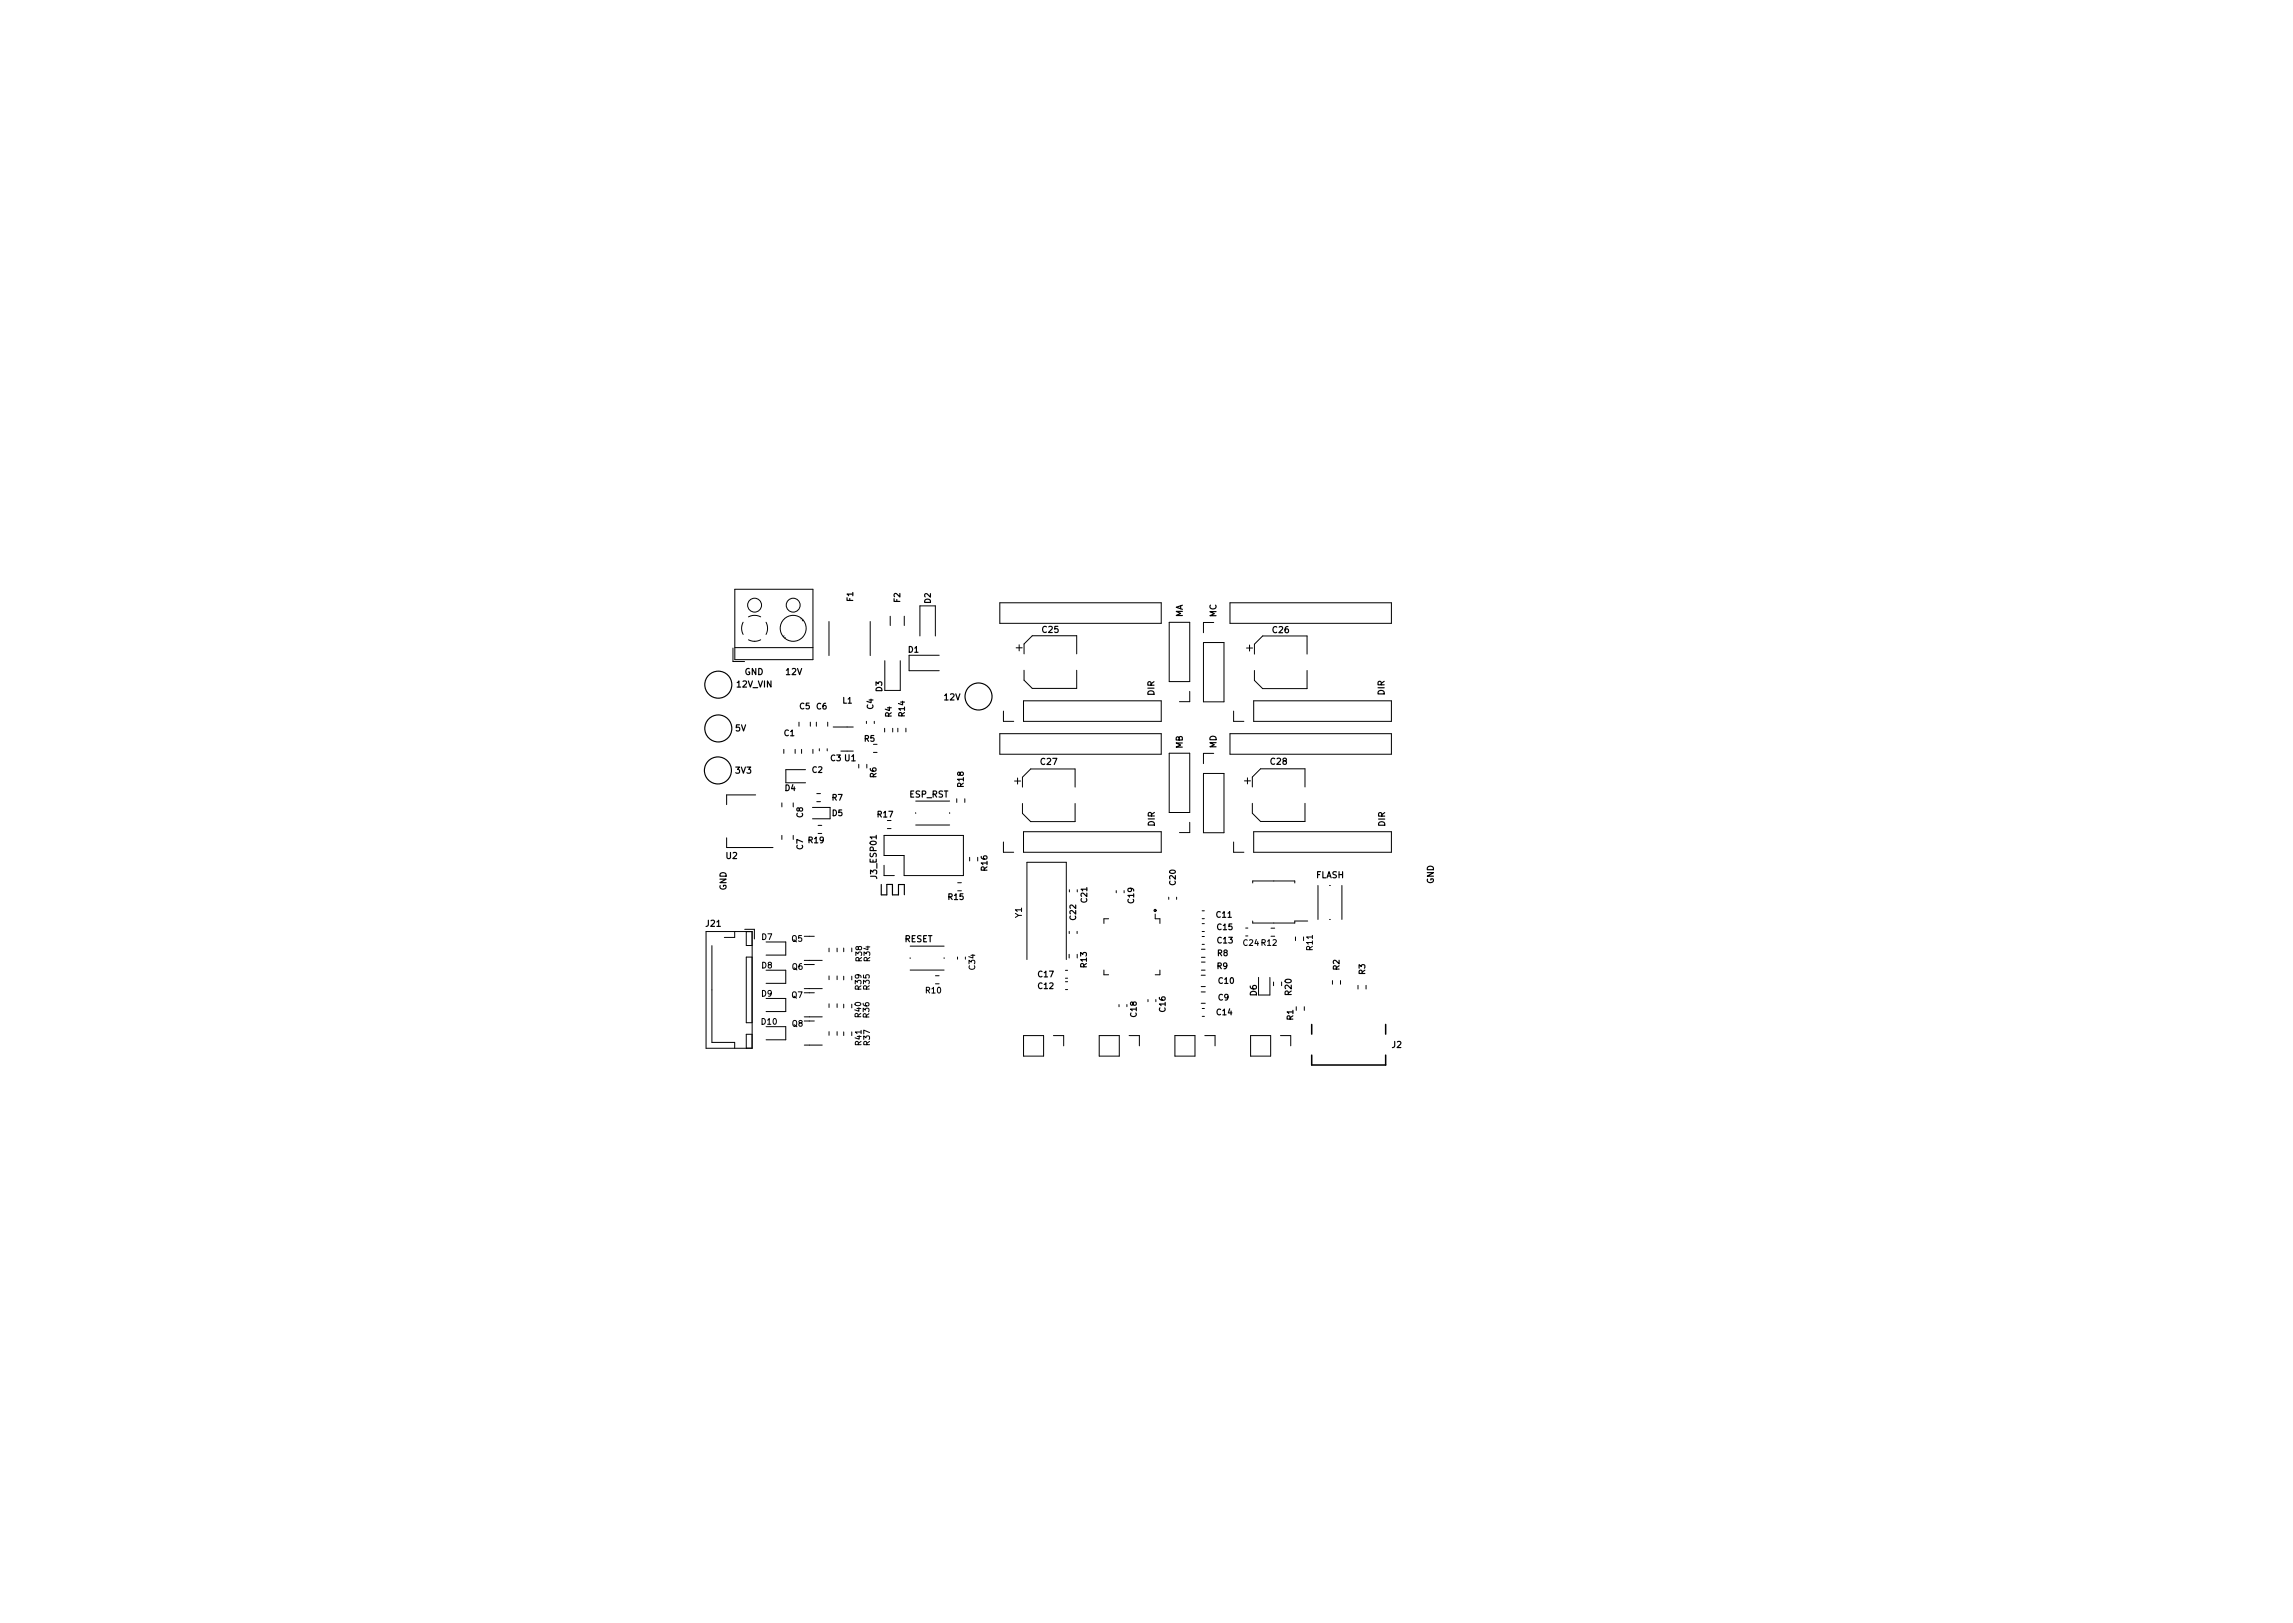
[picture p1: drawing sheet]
<svg xmlns="http://www.w3.org/2000/svg" width="297mm" height="210mm" viewBox="0 0 297 210" stroke-linecap="round" stroke-linejoin="round" font-family="sans-serif">
<defs><g id="words">
<g font-size="1.1">
<text x="135" y="82">C25</text>
<text x="153.2" y="80" transform="rotate(-90 153.2 80)">MA</text>
<text x="157.6" y="80" transform="rotate(-90 157.6 80)">MC</text>
<text x="164.9" y="82">C26</text>
<text x="95.5" y="89">12V_VIN</text>
<text x="96.4" y="87.4">GND</text>
<text x="101.8" y="87.4">12V</text>
<text x="95.3" y="94.7">5V</text>
<text x="122.3" y="90.7">12V</text>
<text x="149.5" y="90.1" transform="rotate(-90 149.5 90.1)">DIR</text>
<text x="179.3" y="90.1" transform="rotate(-90 179.3 90.1)">DIR</text>
<text x="95.3" y="100.2">3V3</text>
<text x="134.8" y="99.1">C27</text>
<text x="153.2" y="97" transform="rotate(-90 153.2 97)">MB</text>
<text x="157.6" y="96.9" transform="rotate(-90 157.6 96.9)">MD</text>
<text x="164.6" y="99.1">C28</text>
<text x="117.8" y="103.3">ESP_RST</text>
<text x="149.6" y="107" transform="rotate(-90 149.6 107)">DIR</text>
<text x="179.4" y="107.1" transform="rotate(-90 179.4 107.1)">DIR</text>
<text x="94.1" y="111.3">U2</text>
<text x="113.6" y="113.9" transform="rotate(-90 113.6 113.9)">J3 _ESP01</text>
<text x="170.4" y="113.8">FLASH</text>
<text x="94.1" y="115.4" transform="rotate(-90 94.1 115.4)">GND</text>
<text x="132.4" y="118.9" transform="rotate(-90 132.4 118.9)">Y1</text>
<text x="185.7" y="114.5" transform="rotate(-90 185.7 114.5)">GND</text>
<text x="91.5" y="120">J21</text>
<text x="117.1" y="122">RESET</text>
<text x="162.8" y="129" transform="rotate(-90 162.8 129)">D6</text>
<text x="167.3" y="128.9" transform="rotate(-90 167.3 128.9)">R20</text>
<text x="180.3" y="135.7">J2</text>
</g>
<g font-size="1">
<text x="110.5" y="77.9" transform="rotate(-90 110.5 77.9)">F1</text>
<text x="116.6" y="78" transform="rotate(-90 116.6 78)">F2</text>
<text x="120.6" y="78.2" transform="rotate(-90 120.6 78.2)">D2</text>
<text x="114.3" y="89.6" transform="rotate(-90 114.3 89.6)">D3</text>
<text x="117.7" y="84.5">D1</text>
<text x="101.6" y="95.4">C1</text>
<text x="103.6" y="91.9">C5</text>
<text x="105.8" y="91.9">C6</text>
<text x="109.2" y="91.1">L1</text>
<text x="113.1" y="91.9" transform="rotate(-90 113.1 91.9)">C4</text>
<text x="115.5" y="92.9" transform="rotate(-90 115.5 92.9)">R4</text>
<text x="117.2" y="92.8" transform="rotate(-90 117.2 92.8)">R14</text>
<text x="105.2" y="100.1">C2</text>
<text x="107.6" y="98.6">C3 U1</text>
<text x="112" y="96.1">R5</text>
<text x="113.5" y="100.7" transform="rotate(-90 113.5 100.7)">R6</text>
<text x="124.8" y="101.9" transform="rotate(-90 124.8 101.9)">R18</text>
<text x="101.7" y="102.5">D4</text>
<text x="104" y="105.9" transform="rotate(-90 104 105.9)">C8</text>
<text x="107.8" y="103.7">R7</text>
<text x="107.8" y="105.7">D5</text>
<text x="113.7" y="105.9">R17</text>
<text x="104" y="110" transform="rotate(-90 104 110)">C7</text>
<text x="104.8" y="109.2">R19</text>
<text x="127.9" y="112.8" transform="rotate(-90 127.9 112.8)">R16</text>
<text x="122.9" y="116.6">R15</text>
<text x="139.4" y="119.1" transform="rotate(-90 139.4 119.1)">C22</text>
<text x="140.8" y="116.9" transform="rotate(-90 140.8 116.9)">C21</text>
<text x="146.9" y="117" transform="rotate(-90 146.9 117)">C19</text>
<text x="152.3" y="114.6" transform="rotate(-90 152.3 114.6)">C20</text>
<text x="157.6" y="118.9">C11</text>
<text x="98.7" y="121.8">D7</text>
<text x="98.7" y="125.4">D8</text>
<text x="102.6" y="122">Q5</text>
<text x="102.6" y="125.6">Q6</text>
<text x="111.7" y="124.5" transform="rotate(-90 111.7 124.5)">R38</text>
<text x="112.7" y="124.5" transform="rotate(-90 112.7 124.5)">R34</text>
<text x="126.3" y="125.6" transform="rotate(-90 126.3 125.6)">C34</text>
<text x="140.8" y="125.3" transform="rotate(-90 140.8 125.3)">R13</text>
<text x="157.7" y="125.5">R9</text>
<text x="157.7" y="120.5">C15</text>
<text x="157.7" y="123.9">R8</text>
<text x="157.7" y="122.2">C13</text>
<text x="161.1" y="122.5">C24 R12</text>
<text x="170" y="123.1" transform="rotate(-90 170 123.1)">R11</text>
<text x="173.5" y="125.7" transform="rotate(-90 173.5 125.7)">R2</text>
<text x="98.7" y="129.1">D9</text>
<text x="102.6" y="129.3">Q7</text>
<text x="111.5" y="131.8" transform="rotate(-90 111.5 131.8)">R40</text>
<text x="111.6" y="128.2" transform="rotate(-90 111.6 128.2)">R39</text>
<text x="112.6" y="131.8" transform="rotate(-90 112.6 131.8)">R36</text>
<text x="112.6" y="128.2" transform="rotate(-90 112.6 128.2)">R35</text>
<text x="120" y="128.7">R10</text>
<text x="134.5" y="128.1">C12</text>
<text x="134.5" y="126.6">C17</text>
<text x="147.2" y="131.7" transform="rotate(-90 147.2 131.7)">C18</text>
<text x="151" y="131" transform="rotate(-90 151 131)">C16</text>
<text x="157.6" y="131.5">C14</text>
<text x="157.8" y="129.6">C9</text>
<text x="157.9" y="127.4">C10</text>
<text x="176.8" y="126.2" transform="rotate(-90 176.8 126.2)">R3</text>
<text x="98.7" y="132.7">D10</text>
<text x="102.6" y="133">Q8</text>
<text x="111.6" y="135.4" transform="rotate(-90 111.6 135.4)">R41</text>
<text x="112.7" y="135.4" transform="rotate(-90 112.7 135.4)">R37</text>
<text x="167.5" y="132.1" transform="rotate(-90 167.5 132.1)">R1</text>
</g>
</g></defs>
<g fill="none" stroke="#000" stroke-width=".15">
<path d="M114.2 114.6v1.3h.7v-1.3h.7v1.3h.8v-1.3h.7v1.3"/>
<circle cx="93" cy="99.8" r="1.75"/>
<circle cx="93" cy="88.7" r="1.75"/>
<circle cx="93" cy="94.4" r="1.75"/>
<circle cx="126.8" cy="90.2" r="1.75"/>
<circle cx="149.6" cy="117.9" r=".14"/>
</g>
<g fill="none" stroke="#000" stroke-width=".13">
<path d="M95.2 76.3h10.1v9.2h-10.1zM97 79.9a1.68 1.68 0 0 1 1.5 0M115.3 79.8v1.2M117.1 79.8v1.2M129.5 78.1h20.9v2.7h-20.9zM159.3 78.1h20.9v2.7h-20.9zM95 84v1.7h1.4M95.2 83.9h10.1M96.3 80.6a1.68 1.68 0 0 0 0 1.6M97 82.9l.8 .2M98.5 82.9l-.7 .2M99.2 80.6a1.68 1.68 0 0 1 0 1.6"/>
<path d="M101.5 97.1v.5M101.6 82.4l-.1 .1M101.7 82.6v.1M103 97.1v.5M103.5 93.6v.5M103.8 80.1v.1M103.8 97.1v.5M104 80.3l-.1 .1M104.4 99.7h-2.6v1.7h2.6M105 93.6v.5M105.3 97.1v.5M105.8 93.6v.5"/>
<path d="M106.1 97v.3M107.2 97v.3M107.2 93.6v.5M107.4 80.5v4.4M107.9 94.2h2.6M108.9 97.3h1.6M111.2 99v.5M112.2 93.4v.3M112.3 99v.5M112.7 80.5v4.4M113.1 97.5h.5M113.3 93.4v.3"/>
<path d="M114.6 94.4v.4M114.6 85.6v3.8h2v-3.8M115.6 94.4v.4M116.3 94.3v.5M117.4 94.3v.5M119.2 82.4v-3.9h2v3.9M121.7 84.9h-3.9v2h3.9M129.5 95h20.9v2.7h-20.9zM130 92.1v1.4h1.3M131.6 83.9h.8M132 83.5v.8M132.6 90.8h17.8v2.7h-17.8z"/>
<path d="M132.7 84.7v-1.3l1-1h5.8v2.3M132.7 86.8v1.3l1 1.1h5.8v-2.4M151.5 80.6h2.6v7.7h-2.6zM151.5 97.6h2.6v7.7h-2.6zM154.1 89.6v1.3h-1.3M155.9 83.2h2.7v7.7h-2.7zM157.2 80.6h-1.3v1.4M157.2 97.6h-1.3v1.3M159.3 95h20.9v2.7h-20.9zM159.8 92.1v1.4h1.3M161.5 84h.8M161.9 83.6v.7"/>
<path d="M162.4 90.8h17.8v2.7h-17.8zM162.5 84.7v-1.2l1.1-1.1h5.7v2.3M162.5 86.9v1.2l1.1 1.1h5.7v-2.3M94.1 108.5v1.3h6M97.9 103h-3.8v1.2M101.3 104v.5M101.3 108.2v.5M102.8 104v.5M102.8 108.2v.5M105.2 104.6h2.3M105.2 106.1h2.3M105.8 103.9h.5"/>
<path d="M105.8 102.8h.5M106 108h.5M106 106.9h.5M114.5 112.1v1.3h1.3M114.5 108.2h10.3v5.2h-7.7v-2.6h-2.6zM115 106.3h.4M115 107.3h.4M118.6 103.8h4.4M118.6 106.9h4.4M118.6 105.3v.1M123 105.3v.1M123.9 103.5v.5"/>
<path d="M124.1 114.4h.4M124.1 115.4h.4M125 103.5v.5M125.6 111.1v.4M126.7 111.1v.4M130 109.1v1.3h1.3M131.4 101.2h.8M131.8 100.8v.8M132.5 104.1v1.3l1 1h5.8v-2.3M132.5 102v-1.3l1-1.1h5.8v2.4M132.6 107.7h17.8v2.7h-17.8zM138.5 115.3v.2"/>
<path d="M139.5 115.3v.2M143.6 119h-.6v.6M144.6 115.4v.3M145.6 115.4v.3M149.6 118.4v.6h.7v.6M151.4 116.2v.3M152.4 116.2v.3M154.1 106.5v1.4h-1.3M155.7 118h.3M155.7 119h.3M155.7 119.7h.3M155.9 100.2h2.7v7.7h-2.7z"/>
<path d="M159.8 109.1v1.3h1.3M161.2 101.2h.8M161.6 100.8v.8M162.2 101.9v-1.2l1.1-1.1h5.7v2.3M162.2 104.1v1.3l1.1 1h5.7v-2.3M162.3 114.4v-.3h5.4v.3M162.3 119.3v.3h5.4v-.3h1.7M162.4 107.7h17.8v2.7h-17.8zM170.7 114.7v4.4M172.2 114.7h.1M172.2 119.1h.1M173.8 114.7v4.4"/>
<path d="M91.5 120.7h5.9v15.1h-5.9zM92.2 122.5v12.5h3v.8M95.2 120.7v.7h-1.4M96.5 120.4h1.2v1.2M96.7 124h.7v8.5h-.7zM96.7 120.7h.7v1.8h-.7zM96.7 135.8v-1.8h.7v1.8M99.2 122h2.6v1.7h-2.6M99.2 125.7h2.6v1.7h-2.6M99.2 129.3h2.6v1.7h-2.6M99.2 133h2.6v1.7h-2.6M104.2 135.4h2.3"/>
<path d="M104.2 132.3h1.3M104.2 128.1h2.3M104.2 125h1.3M104.2 121.3h1.3M104.2 131.7h2.3M104.2 128.6h1.3M104.2 124.4h2.3M107.4 122.8v.5M107.4 126.4v.5M107.4 130v.5M107.4 133.6v.5M108.4 122.8v.5"/>
<path d="M108.4 126.4v.5M108.4 130v.5M108.4 133.6v.5M109.3 122.8v.5M109.3 126.5v.4M109.3 130.1v.5M109.3 133.7v.5M110.3 122.8v.5M110.3 126.5v.4M110.3 130.1v.5M110.3 133.7v.5M117.9 124.1v.1"/>
<path d="M117.9 125.7h4.4M117.9 122.6h4.4M121.2 127.5h.5M121.2 126.4h.5M122.3 124.1v.1M124 124v.3M125.1 124v.3M132.6 134.2h2.6v2.6h-2.6zM133 124.3v-12.6h5.1v12.6M136.5 134.2h1.3v1.3M138 127.2h.3M138 128.2h.3"/>
<path d="M138 125.7h.3M138 126.7h.3M138.5 123.6v.5M138.5 120.7v.2M139.5 120.7v.2M139.5 123.6v.5M142.4 134.2h2.6v2.6h-2.6zM143 125.7v.6h.6M145 130.1v.3M146 130.1v.3M146.3 134.2h1.3v1.3M148.7 129.5v.3"/>
<path d="M149.7 129.5v.3M150.3 125.7v.6h-.7M152.2 134.2h2.6v2.6h-2.6zM155.6 126.3h.5M155.6 127.8h.5M155.6 128.5h.5M155.6 130h.5M155.6 125.7h.5M155.6 124.6h.5M155.6 123h.5M155.6 124h.5M155.7 122.3h.3"/>
<path d="M155.7 121.3h.3M155.7 120.7h.3M155.7 130.6h.3M155.7 131.7h.3M156.1 134.2h1.3v1.3M161.4 121.2h.3M161.4 120.2h.3M162 134.2h2.6v2.6h-2.6zM163 126.6v2.3h1.5v-2.3M164.7 120.2h.4M164.7 121.3h.4M165 127.2v.5"/>
<path d="M165.9 134.2h1.3v1.3M166 127.2v.5M167.8 121.4v.5M167.9 130.4v.5M168.9 121.4v.5M169 130.4v.5M172.6 127v.5M173.7 127v.5M175.9 127.7v.4M177 127.7v.4"/>
<circle cx="97.7" cy="78.4" r=".9"/>
<circle cx="102.7" cy="78.4" r=".9"/>
<circle cx="102.7" cy="81.4" r="1.68"/>
</g>
<path d="M169.9 136.7v1.3h9.6v-1.3M169.9 132.7v1.3M179.5 132.7v1.3" fill="none" stroke="#000" stroke-width=".2"/>
<use href="#words"/>
</svg>
